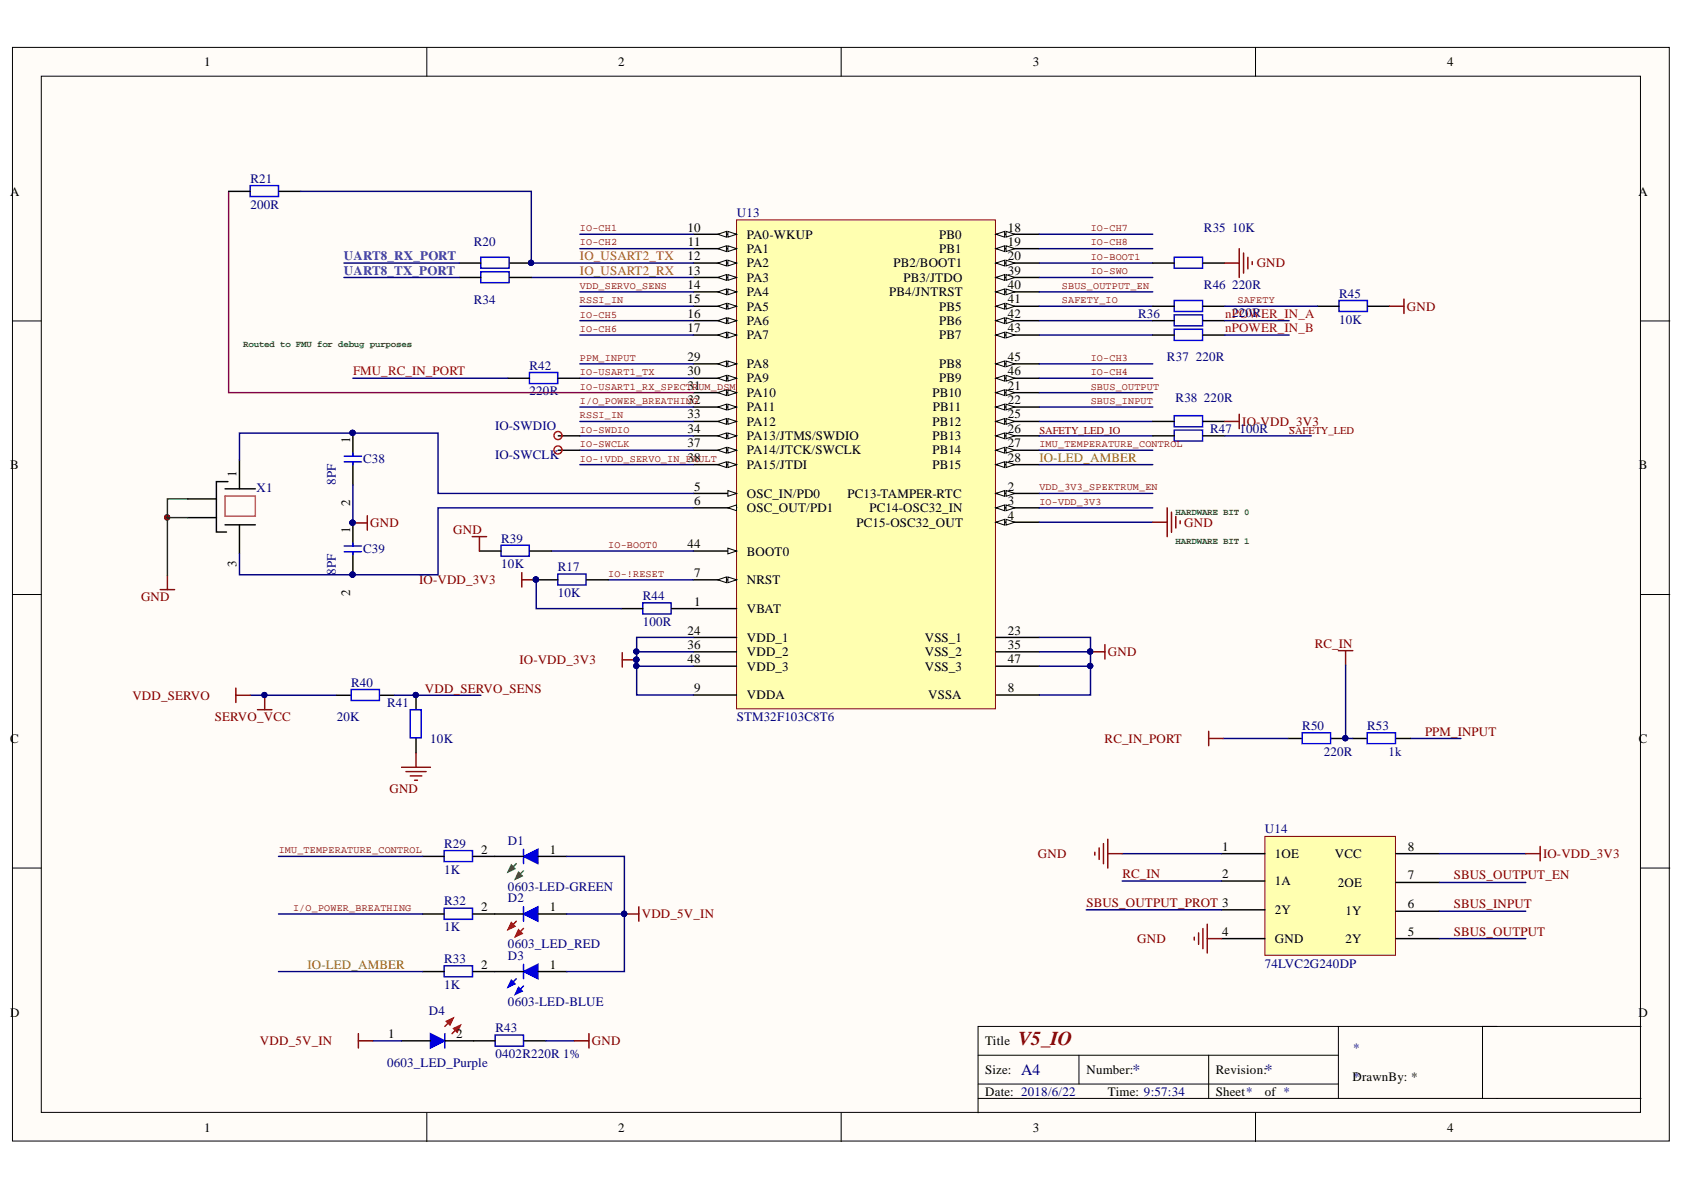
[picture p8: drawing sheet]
<svg xmlns="http://www.w3.org/2000/svg" width="297mm" height="210mm" viewBox="0 0 297 210" stroke-linecap="round" stroke-linejoin="round" font-family="sans-serif">
<defs><g id="words">
<text font-size="3.5" fill="#800000" x="179.6" y="184.4">V5_IO</text>
<g font-size="2.8" fill="#000080">
<text x="180.1" y="189.6">A4</text>
<text x="199.8" y="189.6">*</text>
<text x="223.1" y="189.6">*</text>
</g>
<g font-size="2.3">
<text x="36" y="11.7">1</text>
<text x="109.1" y="11.7">2</text>
<text x="182.2" y="11.7">3</text>
<text x="255.3" y="11.7">4</text>
<text x="1.8" y="34.5">A</text>
<text x="289" y="34.5">A</text>
<text x="121.2" y="40.8">10</text>
<text x="177.8" y="40.8">18</text>
<text x="121.2" y="45.9">12</text>
<text x="121.3" y="43.4">11</text>
<text x="131.7" y="42.1">PA0-WKUP</text>
<text x="131.7" y="44.6">PA1</text>
<text x="131.7" y="47.2">PA2</text>
<text x="157.6" y="47.2">PB2/BOOT1</text>
<text x="165.7" y="42.1">PB0</text>
<text x="165.7" y="44.6">PB1</text>
<text x="177.8" y="43.4">19</text>
<text x="177.8" y="45.9">20</text>
<text x="121.2" y="48.4">13</text>
<text x="121.2" y="51">14</text>
<text x="121.2" y="53.5">15</text>
<text x="131.7" y="49.7">PA3</text>
<text x="131.7" y="52.3">PA4</text>
<text x="156.9" y="52.3">PB4/JNTRST</text>
<text x="159.4" y="49.7">PB3/JTDO</text>
<text x="177.8" y="48.4">39</text>
<text x="177.8" y="51">40</text>
<text x="177.8" y="53.5">41</text>
<text x="121.2" y="56.1">16</text>
<text x="121.2" y="58.6">17</text>
<text x="131.7" y="54.8">PA5</text>
<text x="131.7" y="57.3">PA6</text>
<text x="131.7" y="59.9">PA7</text>
<text x="165.7" y="54.8">PB5</text>
<text x="165.7" y="57.3">PB6</text>
<text x="165.7" y="59.9">PB7</text>
<text x="177.8" y="56.1">42</text>
<text x="177.8" y="58.6">43</text>
<text x="121.2" y="63.7">29</text>
<text x="131.7" y="64.9">PA8</text>
<text x="165.7" y="64.9">PB8</text>
<text x="177.8" y="63.7">45</text>
<text x="121.2" y="66.2">30</text>
<text x="121.2" y="68.7">31</text>
<text x="121.2" y="71.3">32</text>
<text x="131.7" y="67.5">PA9</text>
<text x="131.7" y="70">PA10</text>
<text x="164.5" y="70">PB10</text>
<text x="165.7" y="67.5">PB9</text>
<text x="177.8" y="66.2">46</text>
<text x="177.8" y="68.7">21</text>
<text x="177.8" y="71.3">22</text>
<text x="121.2" y="73.8">33</text>
<text x="121.2" y="76.3">34</text>
<text x="131.7" y="72.5">PA11</text>
<text x="131.7" y="75.1">PA12</text>
<text x="131.7" y="77.6">PA13/JTMS/SWDIO</text>
<text x="164.5" y="75.1">PB12</text>
<text x="164.5" y="77.6">PB13</text>
<text x="164.6" y="72.5">PB11</text>
<text x="177.8" y="73.8">25</text>
<text x="177.8" y="76.3">26</text>
<text x="1.8" y="82.8">B</text>
<text x="61.8" y="78.2" transform="rotate(-90 61.8 78.2)">1</text>
<text x="121.2" y="78.9">37</text>
<text x="121.2" y="81.4">38</text>
<text x="131.7" y="80.1">PA14/JTCK/SWCLK</text>
<text x="131.7" y="82.7">PA15/JTDI</text>
<text x="164.5" y="80.1">PB14</text>
<text x="164.5" y="82.7">PB15</text>
<text x="177.8" y="78.9">27</text>
<text x="177.8" y="81.4">28</text>
<text x="289.1" y="82.8">B</text>
<text x="41.7" y="84.2" transform="rotate(-90 41.7 84.2)">1</text>
<text x="61.8" y="89.2" transform="rotate(-90 61.8 89.2)">2</text>
<text x="122.4" y="86.6">5</text>
<text x="122.4" y="89.1">6</text>
<text x="131.7" y="87.8">OSC_IN/PD0</text>
<text x="149.5" y="87.8">PC13-TAMPER-RTC</text>
<text x="177.8" y="86.6">2</text>
<text x="177.8" y="89.1">3</text>
<text x="61.8" y="94" transform="rotate(-90 61.8 94)">1</text>
<text x="131.7" y="90.4">OSC_OUT/PD1</text>
<text x="151.1" y="92.9">PC15-OSC32_OUT</text>
<text x="153.4" y="90.4">PC14-OSC32_IN</text>
<text x="177.8" y="91.6">4</text>
<text x="41.7" y="100.1" transform="rotate(-90 41.7 100.1)">3</text>
<text x="121.2" y="96.7">44</text>
<text x="122.4" y="101.8">7</text>
<text x="131.7" y="98">BOOT0</text>
<text x="61.8" y="105.1" transform="rotate(-90 61.8 105.1)">2</text>
<text x="122.4" y="106.9">1</text>
<text x="131.7" y="103.1">NRST</text>
<text x="121.2" y="111.9">24</text>
<text x="131.7" y="108.1">VBAT</text>
<text x="131.7" y="113.2">VDD_1</text>
<text x="163.1" y="113.2">VSS_1</text>
<text x="177.8" y="111.9">23</text>
<text x="121.2" y="114.5">36</text>
<text x="121.2" y="117">48</text>
<text x="131.7" y="115.7">VDD_2</text>
<text x="131.7" y="118.3">VDD_3</text>
<text x="163.1" y="115.7">VSS_2</text>
<text x="163.1" y="118.3">VSS_3</text>
<text x="177.8" y="114.5">35</text>
<text x="177.8" y="117">47</text>
<text x="122.4" y="122.1">9</text>
<text x="131.7" y="123.3">VDDA</text>
<text x="163.7" y="123.3">VSSA</text>
<text x="177.8" y="122.1">8</text>
<text x="1.8" y="131">C</text>
<text x="289.1" y="131">C</text>
<text x="84.9" y="150.6">2</text>
<text x="97" y="150.6">1</text>
<text x="215.6" y="154.9">2</text>
<text x="215.6" y="150.1">1</text>
<text x="224.9" y="151.3">1OE</text>
<text x="235.5" y="151.3">VCC</text>
<text x="248.3" y="150.1">8</text>
<text x="248.3" y="155.1">7</text>
<text x="84.9" y="160.7">2</text>
<text x="97" y="160.7">1</text>
<text x="224.9" y="161.2">2Y</text>
<text x="224.9" y="156.1">1A</text>
<text x="236" y="156.4">2OE</text>
<text x="237.3" y="161.5">1Y</text>
<text x="248.3" y="160.2">6</text>
<text x="215.6" y="165.1">4</text>
<text x="224.9" y="166.4">GND</text>
<text x="237.3" y="166.4">2Y</text>
<text x="248.3" y="165.1">5</text>
<text x="84.9" y="170.9">2</text>
<text x="97" y="170.9">1</text>
<text x="1.8" y="179.3">D</text>
<text x="289" y="179.3">D</text>
<text x="68.4" y="183.1">1</text>
<text x="80.5" y="183.1">2</text>
<text x="173.8" y="184.4">Title</text>
<text x="173.8" y="189.4">Size:</text>
<text x="191.6" y="189.4">Number:</text>
<text x="214.5" y="189.4">Revision:</text>
<text x="238.6" y="190.7">DrawnBy: *</text>
<text x="173.8" y="193.3">Date: 2018/6/22</text>
<text x="195.4" y="193.3">Time: 9:57:34</text>
<text x="214.5" y="193.3">Sheet*</text>
<text x="223.1" y="193.3">of *</text>
<text x="36" y="199.6">1</text>
<text x="109.1" y="199.6">2</text>
<text x="182.2" y="199.6">3</text>
<text x="255.3" y="199.6">4</text>
</g>
<g font-size="2.3" fill="#000080">
<text x="44.2" y="32.2">R21</text>
<text x="44.2" y="36.8">200R</text>
<text x="130" y="38.3">U13</text>
<text x="212.4" y="40.9">R35</text>
<text x="217.4" y="40.9">10K</text>
<text x="83.6" y="43.5">R20</text>
<text x="83.6" y="53.6">R34</text>
<text x="212.4" y="50.9">R46</text>
<text x="217.4" y="50.9">220R</text>
<text x="236.2" y="52.5">R45</text>
<text x="200.8" y="56.1">R36</text>
<text x="217.4" y="55.9">220RER_IN_A</text>
<text x="236.2" y="57.1">10K</text>
<text x="93.4" y="65.2">R42</text>
<text x="205.8" y="63.7">R37</text>
<text x="210.9" y="63.7">220R</text>
<text x="93.4" y="69.8">220R</text>
<text x="207.4" y="70.9">R38</text>
<text x="212.4" y="70.9">220R</text>
<text x="87.3" y="75.9">IO-SWDIO</text>
<text x="213.5" y="76.3">R47</text>
<text x="218.6" y="76.3">100R</text>
<text x="64" y="81.8">C38</text>
<text x="87.3" y="80.9">IO-SWCLK</text>
<text x="45.3" y="86.7">X1</text>
<text x="59.2" y="85.6" transform="rotate(-90 59.2 85.6)">8PF</text>
<text x="88.4" y="95.7">R39</text>
<text x="59.2" y="101.4" transform="rotate(-90 59.2 101.4)">8PF</text>
<text x="64" y="97.6">C39</text>
<text x="88.4" y="100.3">10K</text>
<text x="98.4" y="100.8">R17</text>
<text x="98.4" y="105.3">10K</text>
<text x="113.4" y="105.8">R44</text>
<text x="113.4" y="110.4">100R</text>
<text x="61.9" y="121.1">R40</text>
<text x="68.3" y="124.7">R41</text>
<text x="59.4" y="127.2">20K</text>
<text x="75.9" y="131">10K</text>
<text x="130" y="127.1">STM32F103C8T6</text>
<text x="229.7" y="128.8">R50</text>
<text x="241.1" y="128.8">R53</text>
<text x="233.5" y="133.3">220R</text>
<text x="244.9" y="133.3">1k</text>
<text x="78.3" y="149.5">R29</text>
<text x="89.6" y="149">D1</text>
<text x="223.1" y="147">U14</text>
<text x="78.3" y="154.1">1K</text>
<text x="78.3" y="159.7">R32</text>
<text x="89.6" y="157.2">0603-LED-GREEN</text>
<text x="89.6" y="159.2">D2</text>
<text x="78.3" y="164.3">1K</text>
<text x="89.6" y="167.3">0603_LED_RED</text>
<text x="78.3" y="169.8">R33</text>
<text x="89.6" y="169.3">D3</text>
<text x="223.1" y="170.7">74LVC2G240DP</text>
<text x="75.6" y="179.1">D4</text>
<text x="78.3" y="174.4">1K</text>
<text x="89.6" y="177.4">0603-LED-BLUE</text>
<text x="87.4" y="182.1">R43</text>
<text x="238.6" y="185.6">*</text>
<text x="68.3" y="188.2">0603_LED_Purple</text>
<text x="87.4" y="186.7">0402R220R 1%</text>
<text x="238.6" y="190.7">*</text>
</g>
<g font-size="2.3" fill="#0075ad">
<text x="60.7" y="45.9">UART8_RX_PORT</text>
<text x="60.7" y="48.4">UART8_TX_PORT</text>
</g>
<g font-size="2.3" fill="#ad660b">
<text x="102.3" y="45.9">IO_USART2_TX</text>
<text x="102.3" y="48.4">IO_USART2_RX</text>
</g>
<g font-size="2.3" fill="#800000">
<text x="221.7" y="47.2">GND</text>
<text x="248.1" y="54.8">GND</text>
<text x="219.1" y="75.1">IO-VDD_3V3</text>
<text x="65.3" y="93">GND</text>
<text x="80" y="94.2">GND</text>
<text x="208.9" y="92.9">GND</text>
<text x="24.9" y="106">GND</text>
<text x="73.9" y="103.1">IO-VDD_3V3</text>
<text x="91.6" y="117.2">IO-VDD_3V3</text>
<text x="195.4" y="115.7">GND</text>
<text x="231.9" y="114.3">RC_IN</text>
<text x="23.4" y="123.4">VDD_SERVO</text>
<text x="75" y="122.2">VDD_SERVO_SENS</text>
<text x="37.9" y="127.2">SERVO_VCC</text>
<text x="194.8" y="131">RC_IN_PORT</text>
<text x="251.4" y="129.8">PPM_INPUT</text>
<text x="68.7" y="139.9">GND</text>
<text x="183.1" y="151.3">GND</text>
<text x="198" y="154.9">RC_IN</text>
<text x="256.4" y="155.1">SBUS_OUTPUT_EN</text>
<text x="272.2" y="151.3">IO-VDD_3V3</text>
<text x="113.2" y="162">VDD_5V_IN</text>
<text x="191.6" y="159.9">SBUS_OUTPUT_PROT 3</text>
<text x="256.4" y="160.2">SBUS_INPUT</text>
<text x="200.6" y="166.4">GND</text>
<text x="256.4" y="165.1">SBUS_OUTPUT</text>
<text x="45.9" y="184.4">VDD_5V_IN</text>
<text x="104.4" y="184.4">GND</text>
</g>
<g font-size="2.3" fill="#f00">
<text x="216.1" y="56.1">nPOW</text>
<text x="216.1" y="58.6">nPOWER_IN_B</text>
</g>
<text font-size="2.3" fill="#bf0000" x="62.3" y="66.2">FMU_RC_IN_PORT</text>
<g font-size="2.3" fill="#808000">
<text x="183.3" y="81.4">IO-LED_AMBER</text>
<text x="54.2" y="170.9">IO-LED_AMBER</text>
</g>
<g font-size="1.9" fill="#800000">
<text x="183.3" y="76.5">SAFETY_LED_IO</text>
<text x="227.4" y="76.5">SAFETY_LED</text>
</g>
<g font-size="1.8" fill="#800000">
<text x="102.3" y="40.8">IO-CH1</text>
<text x="192.4" y="40.8">IO-CH7</text>
<text x="102.3" y="43.3">IO-CH2</text>
<text x="192.4" y="43.3">IO-CH8</text>
<text x="192.4" y="45.8">IO-BOOT1</text>
<text x="102.3" y="50.9">VDD_SERVO_SENS</text>
<text x="102.3" y="53.4">RSSI_IN</text>
<text x="187.3" y="53.4">SAFETY_IO</text>
<text x="187.3" y="50.9">SBUS_OUTPUT_EN</text>
<text x="192.4" y="48.4">IO-SWO</text>
<text x="218.3" y="53.4">SAFETY</text>
<text x="102.3" y="56.1">IO-CH5</text>
<text x="102.3" y="58.6">IO-CH6</text>
<text x="102.3" y="63.7">PPM_INPUT</text>
<text x="192.4" y="63.7">IO-CH3</text>
<text x="102.3" y="66.2">IO-USART1_TX</text>
<text x="102.3" y="68.7">IO-USART1_RX_SPECTRUM_DSM</text>
<text x="102.3" y="71.3">I/O_POWER_BREATHING</text>
<text x="192.4" y="71.3">SBUS_INPUT</text>
<text x="192.4" y="66.2">IO-CH4</text>
<text x="192.4" y="68.7">SBUS_OUTPUT</text>
<text x="102.3" y="73.8">RSSI_IN</text>
<text x="102.3" y="76.3">IO-SWDIO</text>
<text x="102.3" y="78.9">IO-SWCLK</text>
<text x="102.3" y="81.4">IO-!VDD_SERVO_IN_FAULT</text>
<text x="183.3" y="78.9">IMU_TEMPERATURE_CONTROL</text>
<text x="183.3" y="86.5">VDD_3V3_SPEKTRUM_EN</text>
<text x="183.3" y="89">IO-VDD_3V3</text>
<text x="107.3" y="101.7">IO-!RESET</text>
<text x="107.3" y="96.6">IO-BOOT0</text>
<text x="49.2" y="150.5">IMU_TEMPERATURE_CONTROL</text>
<text x="51.7" y="160.7">I/O_POWER_BREATHING</text>
</g>
<g font-size="1.6" fill="#008000">
<text x="42.9" y="61.2">Routed to FMU for debug purposes</text>
<text x="207.4" y="90.9">HARDWARE BIT 0</text>
<text x="207.4" y="96">HARDWARE BIT 1</text>
</g>
</g></defs>
<g fill="#fffcf8" stroke="#000" stroke-width=".18">
<path d="M2.2 8.4h292.2v192.9h-292.2z"/>
<path d="M7.3 13.4h282.1v182.8h-282.1z"/>
</g>
<g fill="none" stroke="#000" stroke-width=".18">
<path d="M75.3 8.4v5M148.4 8.4v5M221.5 8.4v5M2.2 56.6h5.1M289.5 56.6h5M2.2 104.9h5.1M289.5 104.9h5M2.2 153.1h5.1M289.5 153.1h5M75.3 196.3v5.1M148.4 196.3v5.1M172.5 186.1h63.6"/>
<path d="M172.5 193.8h117M172.5 191.2h63.6M190.3 186.1v5.1M213.2 186.1v7.7M221.5 196.3v5.1M236.1 181.1v12.7M264 181.1h-91.5v15.2M289.5 181.1h-28v12.7"/>
</g>
<circle cx="29.5" cy="91.3" r=".46" fill="#000080" stroke="#000080" stroke-width=".18"/>
<path d="M129.9 38.8h45.7v86.2h-45.7z" fill="#ffffb0" stroke="#800000" stroke-width=".18"/>
<path d="M122.3 97.2h7.6" fill="none" stroke="#000" stroke-width=".25"/>
<path d="M128.4 96.7l1.5 .5-1.5 .5z" fill="#fffcf8"/>
<path d="M128.4 96.7l1.5 .5-1.5 .5z" fill="none" stroke="#000" stroke-width=".18"/>
<path d="M122.3 102.3h7.6" fill="none" stroke="#000" stroke-width=".25"/>
<path d="M128.4 101.8l1.5 .5-1.5 .5z" fill="#fffcf8"/>
<path d="M128.4 101.8l1.5 .5-1.5 .5z" fill="none" stroke="#000" stroke-width=".18"/>
<path d="M126.6 102.3l1.5-.5v1z" fill="#fffcf8"/>
<path d="M126.6 102.3l1.5-.5v1z" fill="none" stroke="#000" stroke-width=".18"/>
<path d="M122.3 87h7.6" fill="none" stroke="#000" stroke-width=".25"/>
<path d="M128.4 86.5l1.5 .5-1.5 .5z" fill="#fffcf8"/>
<path d="M128.4 86.5l1.5 .5-1.5 .5z" fill="none" stroke="#000" stroke-width=".18"/>
<path d="M122.3 89.6h7.6" fill="none" stroke="#000" stroke-width=".25"/>
<path d="M128.4 89.6l1.5-.5v1z" fill="#fffcf8"/>
<path d="M128.4 89.6l1.5-.5v1z" fill="none" stroke="#000" stroke-width=".18"/>
<path d="M122.3 41.3h7.6" fill="none" stroke="#000" stroke-width=".25"/>
<path d="M128.4 40.8l1.5 .5-1.5 .5z" fill="#fffcf8"/>
<path d="M128.4 40.8l1.5 .5-1.5 .5z" fill="none" stroke="#000" stroke-width=".18"/>
<path d="M126.6 41.3l1.5-.5v1z" fill="#fffcf8"/>
<path d="M126.6 41.3l1.5-.5v1z" fill="none" stroke="#000" stroke-width=".18"/>
<path d="M122.3 43.9h7.6" fill="none" stroke="#000" stroke-width=".25"/>
<path d="M128.4 43.4l1.5 .5-1.5 .5z" fill="#fffcf8"/>
<path d="M128.4 43.4l1.5 .5-1.5 .5z" fill="none" stroke="#000" stroke-width=".18"/>
<path d="M126.6 43.9l1.5-.5v1z" fill="#fffcf8"/>
<path d="M126.6 43.9l1.5-.5v1z" fill="none" stroke="#000" stroke-width=".18"/>
<path d="M122.3 46.4h7.6" fill="none" stroke="#000" stroke-width=".25"/>
<path d="M128.4 45.9l1.5 .5-1.5 .5z" fill="#fffcf8"/>
<path d="M128.4 45.9l1.5 .5-1.5 .5z" fill="none" stroke="#000" stroke-width=".18"/>
<path d="M126.6 46.4l1.5-.5v1z" fill="#fffcf8"/>
<path d="M126.6 46.4l1.5-.5v1z" fill="none" stroke="#000" stroke-width=".18"/>
<path d="M122.3 48.9h7.6" fill="none" stroke="#000" stroke-width=".25"/>
<path d="M128.4 48.4l1.5 .5-1.5 .6z" fill="#fffcf8"/>
<path d="M128.4 48.4l1.5 .5-1.5 .6z" fill="none" stroke="#000" stroke-width=".18"/>
<path d="M126.6 48.9l1.5-.5v1.1z" fill="#fffcf8"/>
<path d="M126.6 48.9l1.5-.5v1.1z" fill="none" stroke="#000" stroke-width=".18"/>
<path d="M122.3 51.5h7.6" fill="none" stroke="#000" stroke-width=".25"/>
<path d="M128.4 51l1.5 .5-1.5 .5z" fill="#fffcf8"/>
<path d="M128.4 51l1.5 .5-1.5 .5z" fill="none" stroke="#000" stroke-width=".18"/>
<path d="M126.6 51.5l1.5-.5v1z" fill="#fffcf8"/>
<path d="M126.6 51.5l1.5-.5v1z" fill="none" stroke="#000" stroke-width=".18"/>
<path d="M122.3 54h7.6" fill="none" stroke="#000" stroke-width=".25"/>
<path d="M128.4 53.5l1.5 .5-1.5 .5z" fill="#fffcf8"/>
<path d="M128.4 53.5l1.5 .5-1.5 .5z" fill="none" stroke="#000" stroke-width=".18"/>
<path d="M126.6 54l1.5-.5v1z" fill="#fffcf8"/>
<path d="M126.6 54l1.5-.5v1z" fill="none" stroke="#000" stroke-width=".18"/>
<path d="M122.3 56.6h7.6" fill="none" stroke="#000" stroke-width=".25"/>
<path d="M128.4 56.1l1.5 .5-1.5 .5z" fill="#fffcf8"/>
<path d="M128.4 56.1l1.5 .5-1.5 .5z" fill="none" stroke="#000" stroke-width=".18"/>
<path d="M126.6 56.6l1.5-.5v1z" fill="#fffcf8"/>
<path d="M126.6 56.6l1.5-.5v1z" fill="none" stroke="#000" stroke-width=".18"/>
<path d="M122.3 59.1h7.6" fill="none" stroke="#000" stroke-width=".25"/>
<path d="M128.4 58.6l1.5 .5-1.5 .5z" fill="#fffcf8"/>
<path d="M128.4 58.6l1.5 .5-1.5 .5z" fill="none" stroke="#000" stroke-width=".18"/>
<path d="M126.6 59.1l1.5-.5v1z" fill="#fffcf8"/>
<path d="M126.6 59.1l1.5-.5v1z" fill="none" stroke="#000" stroke-width=".18"/>
<path d="M122.3 64.2h7.6" fill="none" stroke="#000" stroke-width=".25"/>
<path d="M128.4 63.7l1.5 .5-1.5 .5z" fill="#fffcf8"/>
<path d="M128.4 63.7l1.5 .5-1.5 .5z" fill="none" stroke="#000" stroke-width=".18"/>
<path d="M126.6 64.2l1.5-.5v1z" fill="#fffcf8"/>
<path d="M126.6 64.2l1.5-.5v1z" fill="none" stroke="#000" stroke-width=".18"/>
<path d="M122.3 66.7h7.6" fill="none" stroke="#000" stroke-width=".25"/>
<path d="M128.4 66.2l1.5 .5-1.5 .5z" fill="#fffcf8"/>
<path d="M128.4 66.2l1.5 .5-1.5 .5z" fill="none" stroke="#000" stroke-width=".18"/>
<path d="M126.6 66.7l1.5-.5v1z" fill="#fffcf8"/>
<path d="M126.6 66.7l1.5-.5v1z" fill="none" stroke="#000" stroke-width=".18"/>
<path d="M122.3 69.3h7.6" fill="none" stroke="#000" stroke-width=".25"/>
<path d="M128.4 68.8l1.5 .5-1.5 .5z" fill="#fffcf8"/>
<path d="M128.4 68.8l1.5 .5-1.5 .5z" fill="none" stroke="#000" stroke-width=".18"/>
<path d="M126.6 69.3l1.5-.5v1z" fill="#fffcf8"/>
<path d="M126.6 69.3l1.5-.5v1z" fill="none" stroke="#000" stroke-width=".18"/>
<path d="M122.3 71.8h7.6" fill="none" stroke="#000" stroke-width=".25"/>
<path d="M128.4 71.3l1.5 .5-1.5 .5z" fill="#fffcf8"/>
<path d="M128.4 71.3l1.5 .5-1.5 .5z" fill="none" stroke="#000" stroke-width=".18"/>
<path d="M126.6 71.8l1.5-.5v1z" fill="#fffcf8"/>
<path d="M126.6 71.8l1.5-.5v1z" fill="none" stroke="#000" stroke-width=".18"/>
<path d="M122.3 74.3h7.6" fill="none" stroke="#000" stroke-width=".25"/>
<path d="M128.4 73.8l1.5 .5-1.5 .5z" fill="#fffcf8"/>
<path d="M128.4 73.8l1.5 .5-1.5 .5z" fill="none" stroke="#000" stroke-width=".18"/>
<path d="M126.6 74.3l1.5-.5v1z" fill="#fffcf8"/>
<path d="M126.6 74.3l1.5-.5v1z" fill="none" stroke="#000" stroke-width=".18"/>
<path d="M122.3 76.9h7.6" fill="none" stroke="#000" stroke-width=".25"/>
<path d="M128.4 76.4l1.5 .5-1.5 .5z" fill="#fffcf8"/>
<path d="M128.4 76.4l1.5 .5-1.5 .5z" fill="none" stroke="#000" stroke-width=".18"/>
<path d="M126.6 76.9l1.5-.5v1z" fill="#fffcf8"/>
<path d="M126.6 76.9l1.5-.5v1z" fill="none" stroke="#000" stroke-width=".18"/>
<path d="M122.3 79.4h7.6" fill="none" stroke="#000" stroke-width=".25"/>
<path d="M128.4 78.9l1.5 .5-1.5 .5z" fill="#fffcf8"/>
<path d="M128.4 78.9l1.5 .5-1.5 .5z" fill="none" stroke="#000" stroke-width=".18"/>
<path d="M126.6 79.4l1.5-.5v1z" fill="#fffcf8"/>
<path d="M126.6 79.4l1.5-.5v1z" fill="none" stroke="#000" stroke-width=".18"/>
<path d="M122.3 82h7.6" fill="none" stroke="#000" stroke-width=".25"/>
<path d="M128.4 81.4l1.5 .6-1.5 .5z" fill="#fffcf8"/>
<path d="M128.4 81.4l1.5 .6-1.5 .5z" fill="none" stroke="#000" stroke-width=".18"/>
<path d="M126.6 82l1.5-.6v1.1z" fill="#fffcf8"/>
<path d="M126.6 82l1.5-.6v1.1z" fill="none" stroke="#000" stroke-width=".18"/>
<path d="M175.7 41.3h7.6" fill="none" stroke="#000" stroke-width=".25"/>
<path d="M175.7 41.3l1.5-.5v1z" fill="#fffcf8"/>
<path d="M175.7 41.3l1.5-.5v1z" fill="none" stroke="#000" stroke-width=".18"/>
<path d="M177.5 40.8l1.5 .5-1.5 .5z" fill="#fffcf8"/>
<path d="M177.5 40.8l1.5 .5-1.5 .5z" fill="none" stroke="#000" stroke-width=".18"/>
<path d="M175.7 43.9h7.6" fill="none" stroke="#000" stroke-width=".25"/>
<path d="M175.7 43.9l1.5-.5v1z" fill="#fffcf8"/>
<path d="M175.7 43.9l1.5-.5v1z" fill="none" stroke="#000" stroke-width=".18"/>
<path d="M177.5 43.4l1.5 .5-1.5 .5z" fill="#fffcf8"/>
<path d="M177.5 43.4l1.5 .5-1.5 .5z" fill="none" stroke="#000" stroke-width=".18"/>
<path d="M175.7 46.4h7.6" fill="none" stroke="#000" stroke-width=".25"/>
<path d="M175.7 46.4l1.5-.5v1z" fill="#fffcf8"/>
<path d="M175.7 46.4l1.5-.5v1z" fill="none" stroke="#000" stroke-width=".18"/>
<path d="M177.5 45.9l1.5 .5-1.5 .5z" fill="#fffcf8"/>
<path d="M177.5 45.9l1.5 .5-1.5 .5z" fill="none" stroke="#000" stroke-width=".18"/>
<path d="M175.7 48.9h7.6" fill="none" stroke="#000" stroke-width=".25"/>
<path d="M175.7 48.9l1.5-.5v1.1z" fill="#fffcf8"/>
<path d="M175.7 48.9l1.5-.5v1.1z" fill="none" stroke="#000" stroke-width=".18"/>
<path d="M177.5 48.4l1.5 .5-1.5 .6z" fill="#fffcf8"/>
<path d="M177.5 48.4l1.5 .5-1.5 .6z" fill="none" stroke="#000" stroke-width=".18"/>
<path d="M175.7 51.5h7.6" fill="none" stroke="#000" stroke-width=".25"/>
<path d="M175.7 51.5l1.5-.5v1z" fill="#fffcf8"/>
<path d="M175.7 51.5l1.5-.5v1z" fill="none" stroke="#000" stroke-width=".18"/>
<path d="M177.5 51l1.5 .5-1.5 .5z" fill="#fffcf8"/>
<path d="M177.5 51l1.5 .5-1.5 .5z" fill="none" stroke="#000" stroke-width=".18"/>
<path d="M175.7 54h7.6" fill="none" stroke="#000" stroke-width=".25"/>
<path d="M175.7 54l1.5-.5v1z" fill="#fffcf8"/>
<path d="M175.7 54l1.5-.5v1z" fill="none" stroke="#000" stroke-width=".18"/>
<path d="M177.5 53.5l1.5 .5-1.5 .5z" fill="#fffcf8"/>
<path d="M177.5 53.5l1.5 .5-1.5 .5z" fill="none" stroke="#000" stroke-width=".18"/>
<path d="M175.7 56.6h7.6" fill="none" stroke="#000" stroke-width=".25"/>
<path d="M175.7 56.6l1.5-.5v1z" fill="#fffcf8"/>
<path d="M175.7 56.6l1.5-.5v1z" fill="none" stroke="#000" stroke-width=".18"/>
<path d="M177.5 56.1l1.5 .5-1.5 .5z" fill="#fffcf8"/>
<path d="M177.5 56.1l1.5 .5-1.5 .5z" fill="none" stroke="#000" stroke-width=".18"/>
<path d="M175.7 59.1h7.6" fill="none" stroke="#000" stroke-width=".25"/>
<path d="M175.7 59.1l1.5-.5v1z" fill="#fffcf8"/>
<path d="M175.7 59.1l1.5-.5v1z" fill="none" stroke="#000" stroke-width=".18"/>
<path d="M177.5 58.6l1.5 .5-1.5 .5z" fill="#fffcf8"/>
<path d="M177.5 58.6l1.5 .5-1.5 .5z" fill="none" stroke="#000" stroke-width=".18"/>
<path d="M175.7 64.2h7.6" fill="none" stroke="#000" stroke-width=".25"/>
<path d="M175.7 64.2l1.5-.5v1z" fill="#fffcf8"/>
<path d="M175.7 64.2l1.5-.5v1z" fill="none" stroke="#000" stroke-width=".18"/>
<path d="M177.5 63.7l1.5 .5-1.5 .5z" fill="#fffcf8"/>
<path d="M177.5 63.7l1.5 .5-1.5 .5z" fill="none" stroke="#000" stroke-width=".18"/>
<path d="M175.7 66.7h7.6" fill="none" stroke="#000" stroke-width=".25"/>
<path d="M175.7 66.7l1.5-.5v1z" fill="#fffcf8"/>
<path d="M175.7 66.7l1.5-.5v1z" fill="none" stroke="#000" stroke-width=".18"/>
<path d="M177.5 66.2l1.5 .5-1.5 .5z" fill="#fffcf8"/>
<path d="M177.5 66.2l1.5 .5-1.5 .5z" fill="none" stroke="#000" stroke-width=".18"/>
<path d="M175.7 69.3h7.6" fill="none" stroke="#000" stroke-width=".25"/>
<path d="M175.7 69.3l1.5-.5v1z" fill="#fffcf8"/>
<path d="M175.7 69.3l1.5-.5v1z" fill="none" stroke="#000" stroke-width=".18"/>
<path d="M177.5 68.8l1.5 .5-1.5 .5z" fill="#fffcf8"/>
<path d="M177.5 68.8l1.5 .5-1.5 .5z" fill="none" stroke="#000" stroke-width=".18"/>
<path d="M175.7 71.8h7.6" fill="none" stroke="#000" stroke-width=".25"/>
<path d="M175.7 71.8l1.5-.5v1z" fill="#fffcf8"/>
<path d="M175.7 71.8l1.5-.5v1z" fill="none" stroke="#000" stroke-width=".18"/>
<path d="M177.5 71.3l1.5 .5-1.5 .5z" fill="#fffcf8"/>
<path d="M177.5 71.3l1.5 .5-1.5 .5z" fill="none" stroke="#000" stroke-width=".18"/>
<path d="M175.7 74.3h7.6" fill="none" stroke="#000" stroke-width=".25"/>
<path d="M175.7 74.3l1.5-.5v1z" fill="#fffcf8"/>
<path d="M175.7 74.3l1.5-.5v1z" fill="none" stroke="#000" stroke-width=".18"/>
<path d="M177.5 73.8l1.5 .5-1.5 .5z" fill="#fffcf8"/>
<path d="M177.5 73.8l1.5 .5-1.5 .5z" fill="none" stroke="#000" stroke-width=".18"/>
<path d="M175.7 76.9h7.6" fill="none" stroke="#000" stroke-width=".25"/>
<path d="M175.7 76.9l1.5-.5v1z" fill="#fffcf8"/>
<path d="M175.7 76.9l1.5-.5v1z" fill="none" stroke="#000" stroke-width=".18"/>
<path d="M177.5 76.4l1.5 .5-1.5 .5z" fill="#fffcf8"/>
<path d="M177.5 76.4l1.5 .5-1.5 .5z" fill="none" stroke="#000" stroke-width=".18"/>
<path d="M175.7 79.4h7.6" fill="none" stroke="#000" stroke-width=".25"/>
<path d="M175.7 79.4l1.5-.5v1z" fill="#fffcf8"/>
<path d="M175.7 79.4l1.5-.5v1z" fill="none" stroke="#000" stroke-width=".18"/>
<path d="M177.5 78.9l1.5 .5-1.5 .5z" fill="#fffcf8"/>
<path d="M177.5 78.9l1.5 .5-1.5 .5z" fill="none" stroke="#000" stroke-width=".18"/>
<path d="M175.7 82h7.6" fill="none" stroke="#000" stroke-width=".25"/>
<path d="M175.7 82l1.5-.6v1.1z" fill="#fffcf8"/>
<path d="M175.7 82l1.5-.6v1.1z" fill="none" stroke="#000" stroke-width=".18"/>
<path d="M177.5 81.4l1.5 .6-1.5 .5z" fill="#fffcf8"/>
<path d="M177.5 81.4l1.5 .6-1.5 .5z" fill="none" stroke="#000" stroke-width=".18"/>
<path d="M175.7 87h7.6" fill="none" stroke="#000" stroke-width=".25"/>
<path d="M175.7 87l1.5-.5v1z" fill="#fffcf8"/>
<path d="M175.7 87l1.5-.5v1z" fill="none" stroke="#000" stroke-width=".18"/>
<path d="M177.5 86.5l1.5 .5-1.5 .5z" fill="#fffcf8"/>
<path d="M177.5 86.5l1.5 .5-1.5 .5z" fill="none" stroke="#000" stroke-width=".18"/>
<path d="M175.7 89.6h7.6" fill="none" stroke="#000" stroke-width=".25"/>
<path d="M175.7 89.6l1.5-.5v1z" fill="#fffcf8"/>
<path d="M175.7 89.6l1.5-.5v1z" fill="none" stroke="#000" stroke-width=".18"/>
<path d="M177.5 89.1l1.5 .5-1.5 .5z" fill="#fffcf8"/>
<path d="M177.5 89.1l1.5 .5-1.5 .5z" fill="none" stroke="#000" stroke-width=".18"/>
<path d="M175.7 92.1h7.6" fill="none" stroke="#000" stroke-width=".25"/>
<path d="M175.7 92.1l1.5-.5v1z" fill="#fffcf8"/>
<path d="M175.7 92.1l1.5-.5v1z" fill="none" stroke="#000" stroke-width=".18"/>
<path d="M177.5 91.6l1.5 .5-1.5 .5z" fill="#fffcf8"/>
<path d="M177.5 91.6l1.5 .5-1.5 .5z" fill="none" stroke="#000" stroke-width=".18"/>
<g fill="none" stroke="#000" stroke-width=".25">
<path d="M203.3 46.4h3.8M203.3 54h3.8M203.3 56.6h3.8M203.3 59.1h3.8M212.2 46.4h3.8M212.2 54h3.8M212.2 56.6h3.8M212.2 59.1h3.8M232.4 54h3.8M241.3 54h3.8M62.2 76.4v3.8M89.6 66.7h3.8"/>
<path d="M98.5 66.7h3.8M98.5 76.9h3.8M98.5 79.4h3.8M203.3 76.9h3.8M203.3 74.3h3.8M212.2 76.9h3.8M212.2 74.3h3.8M62.2 81.7v3.8M62.2 92.2v3.9M62.2 97.6v3.8M84.6 97.2h3.8M93.5 97.2h3.8"/>
<path d="M94.6 102.3h3.8M103.5 102.3h3.8M122.3 107.4h7.6M122.3 112.4h7.6M122.3 115h7.6M122.3 117.5h7.6M175.7 112.4h7.6M175.7 115h7.6M175.7 117.5h7.6M122.3 122.6h7.6M175.7 122.6h7.6"/>
</g>
<g fill="none" stroke="#000080" stroke-width=".25">
<path d="M102.3 41.3h20M102.3 43.9h20M102.3 54h20M102.3 51.5h20M102.3 56.6h20M102.3 59.1h20M183.3 41.3h20M183.3 43.9h20M183.3 54h20M183.3 51.5h20M183.3 56.6h20M183.3 59.1h20"/>
<path d="M183.3 48.9h20M183.3 46.4h20M216 54h16.4M216 56.6h11.4M216 59.1h11.4M62.2 66.7h27.4M102.3 64.2h20M102.3 66.7h20M102.3 71.8h20M102.3 74.3h20M102.3 76.9h20M102.3 79.4h20"/>
<path d="M183.3 64.2h20M183.3 66.7h20M183.3 71.8h20M183.3 74.3h20M183.3 76.9h20M183.3 79.4h20M183.3 69.3h20M216 76.9h15.3M62.2 85.5v6.7M97.3 97.2h25M102.3 82h20M183.3 82h20"/>
<path d="M183.3 87h20M183.3 89.6h20M183.3 92.1h20M107.3 102.3h15M183.3 112.4h9.1v2.6M183.3 115h9.1v2.5h-9.1"/>
</g>
<path d="M207.1 45.4h5v1.9h-5zM207.1 53h5v1.9h-5zM207.1 55.5h5v2h-5zM207.1 58.1h5v1.9h-5zM236.2 53h5v1.9h-5zM93.4 65.7h5v2h-5zM207.1 73.3h5v2h-5zM207.1 75.9h5v1.9h-5zM88.4 96.2h5v1.9h-5zM98.4 101.3h5v1.9h-5z" fill="none" stroke="#0000bf" stroke-width=".25"/>
<g fill="none" stroke="#f00" stroke-width=".25">
<circle cx="98.4" cy="79.4" r=".71"/>
<circle cx="98.4" cy="76.8" r=".71"/>
</g>
<g fill="none" stroke="#800000" stroke-width=".25">
<path d="M245.1 54h2.5M247.6 52.8v2.5M216 74.3h2.6M218.6 73.1v2.5M62.2 92.2h2.6M64.8 91v2.5M83.3 94.7h2.5M84.6 94.7v2.5M28.3 104h2.5M29.5 101.5v2.5M92 101v2.5M92 102.3h2.6"/>
<path d="M192.4 115h2.5M194.9 113.7v2.5"/>
</g>
<g fill="#000080" stroke="#000080" stroke-width=".18">
<circle cx="192.3" cy="114.9" r=".46"/>
<circle cx="192.3" cy="117.5" r=".46"/>
<circle cx="62.2" cy="76.3" r=".46"/>
<circle cx="62.2" cy="92.2" r=".46"/>
<circle cx="62.2" cy="101.3" r=".47"/>
<circle cx="94.5" cy="102.2" r=".46"/>
</g>
<path d="M33.1 88h-3.6v13.5" fill="none" stroke="#008000" stroke-width=".25"/>
<circle cx="29.5" cy="91.3" r=".46" fill="#800000" stroke="#800000" stroke-width=".18"/>
<path d="M62.2 80v.5M60.7 80.5h3.1M60.7 81.5h3.1M60.7 96.3h3.1M60.7 97.3h3.1M62.2 81.5v.5M62.2 95.8v.5M62.2 97.3v.5" fill="none" stroke="#00f" stroke-width=".25"/>
<path d="M92.3 171.4l2.6-1.3v2.5z" fill="#00f"/>
<path d="M91.1 172.6l-1.3 1.3M92.3 171.4l2.6-1.3v2.5zM92.3 170.1v2.5" fill="none" stroke="#00f" stroke-width=".25"/>
<path d="M90.2 172.8l.7 .8-1.4 .6z" fill="#00f"/>
<path d="M90.2 172.8l.7 .8-1.4 .6z" fill="none" stroke="#00f" stroke-width=".18"/>
<path d="M87.3 171.4h5" fill="none" stroke="#000" stroke-width=".25"/>
<path d="M92.3 173.9l-1.2 1.3" fill="none" stroke="#00f" stroke-width=".25"/>
<path d="M91.5 174.1l.7 .7-1.4 .7z" fill="#00f"/>
<path d="M91.5 174.1l.7 .7-1.4 .7z" fill="none" stroke="#00f" stroke-width=".18"/>
<path d="M94.9 171.4h5.1" fill="none" stroke="#000" stroke-width=".25"/>
<path d="M92.3 151.1l2.6-1.3v2.5z" fill="#00f"/>
<path d="M92.3 151.1l2.6-1.3v2.5zM92.3 149.8v2.5" fill="none" stroke="#00f" stroke-width=".25"/>
<path d="M91.1 152.3l-1.3 1.3" fill="none" stroke="#00bf00" stroke-width=".25"/>
<path d="M90.2 152.5l.7 .7-1.4 .7z" fill="#00bf00"/>
<path d="M90.2 152.5l.7 .7-1.4 .7z" fill="none" stroke="#00bf00" stroke-width=".18"/>
<path d="M87.3 151.1h5" fill="none" stroke="#000" stroke-width=".25"/>
<path d="M92.3 153.6l-1.2 1.3" fill="none" stroke="#00bf00" stroke-width=".25"/>
<path d="M91.5 153.8l.7 .7-1.4 .6z" fill="#00bf00"/>
<path d="M91.5 153.8l.7 .7-1.4 .6z" fill="none" stroke="#00bf00" stroke-width=".18"/>
<path d="M94.9 151.1h5.1" fill="none" stroke="#000" stroke-width=".25"/>
<path d="M92.3 161.2l2.6-1.3v2.6z" fill="#00f"/>
<path d="M92.3 159.9v2.6M92.3 161.2l2.6-1.3v2.6z" fill="none" stroke="#00f" stroke-width=".25"/>
<path d="M91.1 162.5l-1.3 1.3" fill="none" stroke="#bf0000" stroke-width=".25"/>
<path d="M90.2 162.7l.7 .7-1.4 .6z" fill="#bf0000"/>
<path d="M90.2 162.7l.7 .7-1.4 .6z" fill="none" stroke="#bf0000" stroke-width=".18"/>
<path d="M87.3 161.2h5" fill="none" stroke="#000" stroke-width=".25"/>
<path d="M92.3 163.8l-1.2 1.2" fill="none" stroke="#bf0000" stroke-width=".25"/>
<path d="M91.5 163.9l.7 .8-1.4 .6z" fill="#bf0000"/>
<path d="M91.5 163.9l.7 .8-1.4 .6z" fill="none" stroke="#bf0000" stroke-width=".18"/>
<path d="M74.5 151.1h3.9M83.4 151.1h3.9M74.5 161.2h3.9M74.5 171.4h3.9M83.4 161.2h3.9M83.4 171.4h3.9M94.9 161.2h5.1" fill="none" stroke="#000" stroke-width=".25"/>
<path d="M78.3 150h5v2h-5zM78.3 170.4h5v1.9h-5zM78.3 160.2h5v2h-5z" fill="none" stroke="#0000bf" stroke-width=".25"/>
<path d="M75.9 182.3l2.6 1.3-2.6 1.3z" fill="#00f"/>
<path d="M75.9 182.3l2.6 1.3-2.6 1.3zM78.5 182.3v2.6" fill="none" stroke="#00f" stroke-width=".25"/>
<path d="M81 181.1l-1.3 1.2" fill="none" stroke="#bf0000" stroke-width=".25"/>
<path d="M79.9 181.4l1.4-.6-.6 1.3z" fill="#bf0000"/>
<path d="M79.9 181.4l1.4-.6-.6 1.3z" fill="none" stroke="#bf0000" stroke-width=".18"/>
<path d="M78.5 183.6h5" fill="none" stroke="#000" stroke-width=".25"/>
<path d="M79.7 179.8l-1.2 1.3" fill="none" stroke="#bf0000" stroke-width=".25"/>
<path d="M78.7 180.1l1.3-.6-.6 1.3z" fill="#bf0000"/>
<path d="M78.7 180.1l1.3-.6-.6 1.3z" fill="none" stroke="#bf0000" stroke-width=".18"/>
<g fill="none" stroke="#000" stroke-width=".25">
<path d="M40.3 33.8h3.8M49.2 33.8h3.8M81 46.4h3.8M81 48.9h3.8M89.9 46.4h3.8M89.9 48.9h3.8M109.6 107.4h3.8M118.5 107.4h3.8M59.4 122.6h2.5M67 122.6h2.6M73.4 122.6v2.6M73.4 130.3v2.5"/>
<path d="M227.2 130.3h2.5M234.8 130.3h2.5M238.6 130.3h2.6M246.2 130.3h2.6M70.8 183.6h5.1M83.5 183.6h3.9M92.4 183.6h3.9"/>
</g>
<path d="M44.1 32.7h5v2h-5zM84.8 45.4h5v1.9h-5zM84.8 47.9h5v2h-5zM113.4 106.3h5v2h-5zM87.3 182.6h5v1.9h-5z" fill="none" stroke="#0000bf" stroke-width=".25"/>
<g fill="none" stroke="#000080" stroke-width=".25">
<path d="M53 33.8h40.7v12.6h28.6M60.7 48.9h20.3M60.7 46.4h20.3M93.7 48.9h28.6M94.6 102.3v5.1h15M112.3 117.5v5.1h10M122.3 115h-10v2.5h10M122.3 112.4h-10v2.6M192.4 117.5v5.1h-9.1M237.3 117.3v13h1.3M44.1 122.6h15.3M69.6 122.6h15.2"/>
<path d="M215.7 130.3h11.5M248.8 130.3h8.9M49.1 151.1h25.4M100 151.1h10.1v20.3h-10.1M49.1 161.2h25.4M49.1 171.4h25.4M100 161.2h10.1M65.8 183.6h5M96.3 183.6h5"/>
</g>
<g fill="none" stroke="#800000" stroke-width=".25">
<path d="M216 46.4h2.6M218.6 43.9v5M219.3 44.6v3.6M220.1 45.4v2M220.9 46.1v.6M203.3 92.1h2.6M205.9 89.6v5.1M206.6 90.3v3.6M207.4 91.1v2M208.2 91.9v.5M109.8 115.1v2.6M109.8 116.4h2.5"/>
<path d="M236.1 114.8h2.5M237.3 114.8v2.5M41.6 121.4v2.5M41.6 122.6h2.5M45.4 125.2h2.6M46.7 122.6v2.6M70.8 135.3h5.1M71.6 136.1h3.6M72.4 136.9h2M73.1 137.6h.5M73.4 132.8v2.5M213.2 129v2.5"/>
<path d="M213.2 130.3h2.5M112.7 159.9v2.6M110.1 161.2h2.6M63.2 183.6h2.6M63.2 182.3v2.6M101.3 183.6h2.6M103.9 182.3v2.6"/>
</g>
<g fill="#000080" stroke="#000080" stroke-width=".18">
<circle cx="110.1" cy="161.2" r=".46"/>
<circle cx="46.6" cy="122.6" r=".46"/>
<circle cx="73.3" cy="122.6" r=".46"/>
<circle cx="237.3" cy="130.2" r=".46"/>
<circle cx="192.3" cy="117.5" r=".46"/>
<circle cx="94.5" cy="102.2" r=".46"/>
<circle cx="112.2" cy="116.4" r=".47"/>
<circle cx="112.2" cy="117.5" r=".46"/>
<circle cx="112.2" cy="114.9" r=".46"/>
<circle cx="93.7" cy="46.4" r=".46"/>
</g>
<path d="M61.9 121.6h5v2h-5zM72.4 125.2h1.9v5h-1.9zM229.7 129.2h5v2h-5zM241.2 129.2h4.9v2h-4.9z" fill="none" stroke="#00f" stroke-width=".25"/>
<path d="M40.3 33.8v35.5h82" fill="none" stroke="#800080" stroke-width=".25"/>
<path d="M223.1 147.5h23v21h-23z" fill="#ffffb0" stroke="#800000" stroke-width=".18"/>
<g fill="none" stroke="#000" stroke-width=".25">
<path d="M33.1 88h5.1M33.1 91.3h5.1M39.7 86.2h5.3M39.7 92.6h5.3M40.2 85h-2v8.8h1.8M42.2 81.1v5.1M42.2 92.6v5.1M215.5 155.4h7.6M215.5 150.6h7.6M246.2 150.6h7.7M246.2 155.7h7.7M215.5 165.6h7.6"/>
<path d="M215.5 160.5h7.6M246.2 165.6h7.7M246.2 160.7h7.7"/>
</g>
<path d="M42.2 81.1v-4.7h35.1v10.6h45M122.3 89.6h-45v11.8h-35.1v-3.7M197.9 150.6h17.6M197.9 155.4h17.6M253.9 150.6h15.2M253.9 155.7h15.2M191.6 160.5h23.9M253.9 165.6h15.2M253.9 160.7h15.2" fill="none" stroke="#000080" stroke-width=".25"/>
<path d="M193.1 150.3v.5M193.9 149.6v2M194.6 148.8v3.6M195.4 148v5.1M195.4 150.6h2.5M269.1 150.6h2.6M271.7 149.3v2.5M210.7 165.3v.5M211.4 164.5v2.1M212.2 163.8v3.5M212.9 163v5.1M212.9 165.6h2.6" fill="none" stroke="#800000" stroke-width=".25"/>
<path d="M39.7 87.5h5.3v3.5h-5.3z" fill="none" stroke="#da2467" stroke-width=".25"/>
<g fill="#000080" stroke="#000080" stroke-width=".18">
<circle cx="62.2" cy="101.3" r=".47"/>
<circle cx="62.2" cy="76.3" r=".46"/>
</g>
<path d="M29.5 91.3h3.6" fill="none" stroke="#008000" stroke-width=".25"/>
<use href="#words"/>
</svg>
